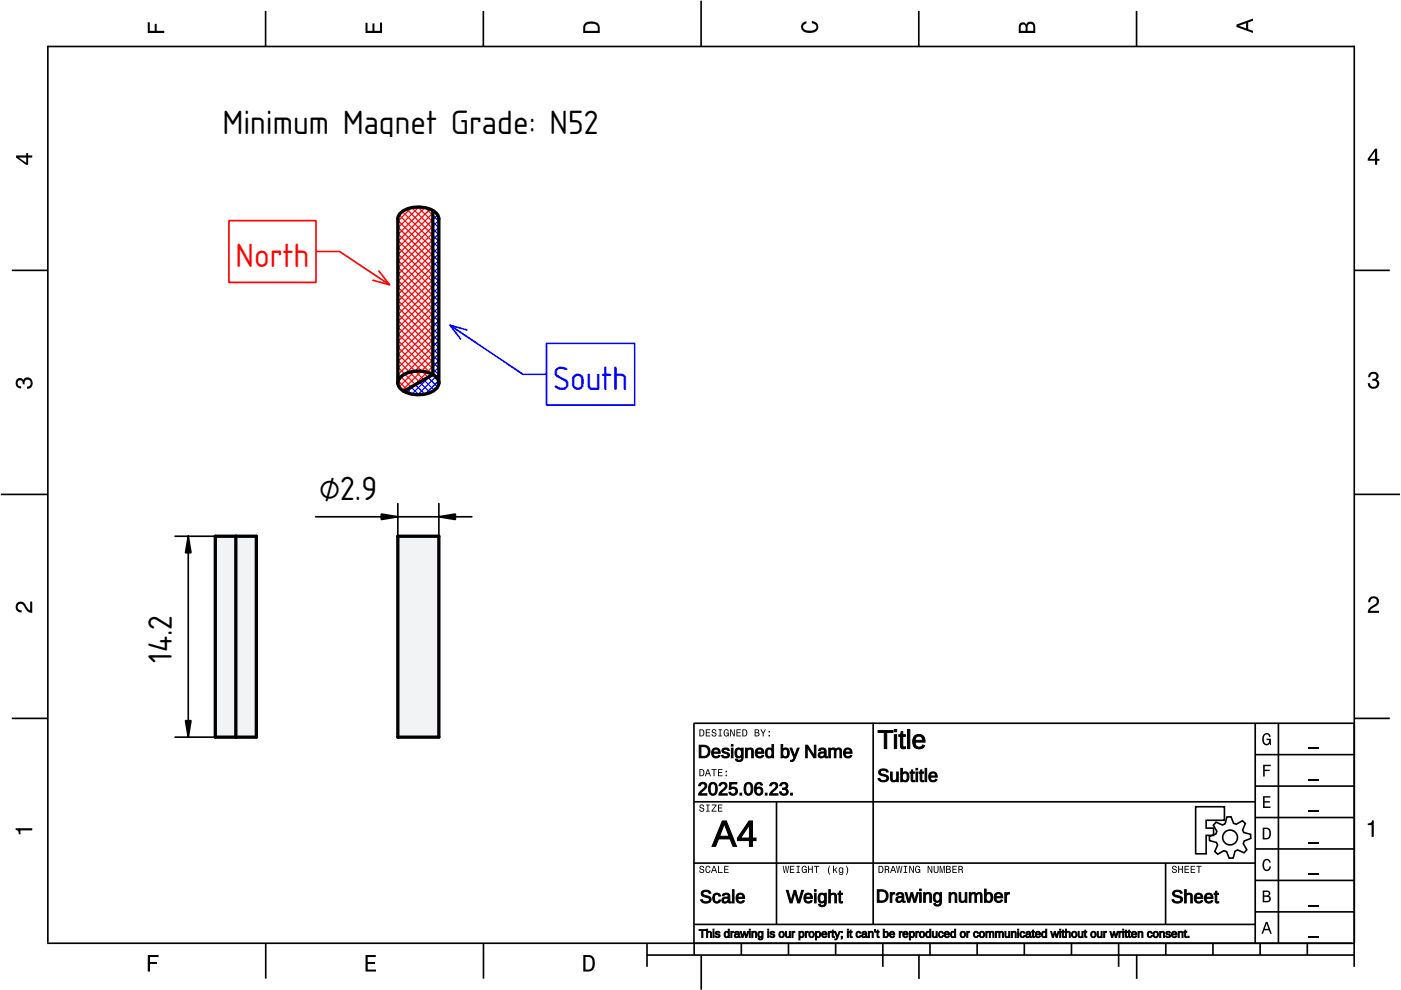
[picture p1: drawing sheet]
<svg xmlns="http://www.w3.org/2000/svg" width="297mm" height="210mm" viewBox="0 0 297 210" stroke-linecap="round" stroke-linejoin="round" font-family="sans-serif">
<defs><g id="words">
<g font-size="6.7">
<text x="47.2" y="28.5">Minimum Magnet Grade: N52</text>
<text x="67.7" y="106.1">⌀2.9</text>
<text x="36.4" y="140.6" transform="rotate(-90 36.4 140.6)">14.2</text>
</g>
<text font-size="6.7" fill="#f00" x="49.9" y="56.6">North</text>
<text font-size="6.7" fill="#00f" x="117.3" y="82.6">South</text>
</g></defs>
<g fill="none" stroke="#000" stroke-width=".35">
<path d="M10.1 9.9h277.1M10.1 9.7v190.1M56.3 2.3v7.6M102.5 2.3v7.6M148.6 .1v9.8M194.8 2.3v7.6M241 2.3v7.6M287.1 9.7v195.3M2.5 57.3h7.5M287.2 57.3h7.5M.2 104.8h10M287.2 104.8h9.6"/>
<path d="M2.5 152.3h7.5M147.1 153.3h140.1M147.1 153.3v46.7M185.1 153.2v42.8M266.1 160h21.1M266.1 153.3v46.7M271.1 153.3v46.7M287.2 152.3h7.5M147.1 170h119.1M164.6 170v26M266.1 180h21.1M266.1 173.3h21.1"/>
<path d="M266.1 166.7h21.1M10 200h277.2M56.3 200v7.5M102.5 200v7.5M137.2 200v5M147.1 196h119.1M147.1 183h119.1M147.2 200v2.5M157.2 200v2.5M167.2 200v2.5M177.2 200v2.5M187.2 200v5"/>
<path d="M197.2 200v2.5M207.2 200v2.5M217.2 200v2.5M227.2 200v2.5M237.2 200v5M247.1 183v13M247.2 200v2.5M257.2 200v2.5M266.1 193.3h21.1M266.1 186.7h21.1M267.2 200v2.5M277.2 200v2.5"/>
<path d="M137.1 202.5h150.1M148.7 202.6v7.2M194.8 202.4v5.1M241 202.4v5.1"/>
</g>
<g fill="#000">
<path d="M31.3 4.7h.5v1.8h1v-1.4h.4v1.4h1.6v.5h-3.5z" fill-rule="evenodd"/>
<path d="M77.5 4.8h.4v1.7h1.1v-1.5h.4v1.5h1.2v-1.7h.4v2.2h-3.5z" fill-rule="evenodd"/>
<path d="M124.1 4.9a2.19 2.19 0 0 0-.4 2.1h3.5v-1.2a1.42 1.42 0 0 0-1.8-1.3zM124.4 5.2a2.14 2.14 0 0 1 2.3 .3v1h-2.6v-1z" fill-rule="evenodd"/>
<path d="M170.1 4.9l.9-.4v.5a.7 .7 0 0 0-.7 .5 .7 .7 0 0 0 .3 .8 1.69 1.69 0 0 0 2.5-.6 .9 .9 0 0 0-1-.8v-.5a1.24 1.24 0 0 1 1.4 1.1 1.24 1.24 0 0 1-1 1.4 2.22 2.22 0 0 1-2.5-.7l-.2-.5z" fill-rule="evenodd"/>
<path d="M216.2 5l-.2 .8v1.2h3.5v-1.3a.98 .98 0 0 0-.7-1.1 .98 .98 0 0 0-1.2 .6 .84 .84 0 0 0-1.4-.2zM216.5 5.3a.54 .54 0 0 1 .7-.1 .54 .54 0 0 1 .2 .6v.7h-1zM218 5.2a.62 .62 0 0 1 .7-.1 .62 .62 0 0 1 .4 .6v.8h-1.2z" fill-rule="evenodd"/>
<path d="M262.2 5.2v.5l3.5 1.3v-.5l-1.1-.3v-1.4l1.1-.4v-.5zM262.7 5.5l1.5-.6v1.1z" fill-rule="evenodd"/>
<path d="M3.4 33v.4l2.1 1.5h.5v-1.5h.8v-.4h-.8v-.5h-.4v.5zM4 33.4h1.6v1.1z" fill-rule="evenodd"/>
<path d="M291.5 31.5l-1.5 2.1v.5h1.5v.8h.5v-.8h.5v-.4h-.5v-2.2zM291.5 32.1v1.6h-1.1z" fill-rule="evenodd"/>
<path d="M3.6 80.4a.86 .86 0 0 1 1.4 .2 1.06 1.06 0 0 1 1.2-.5 1.06 1.06 0 0 1 .7 1.2 1.1 1.1 0 0 1-1.2 1.1v-.4a.71 .71 0 0 0 .8-1 .71 .71 0 0 0-1.3-.1v.6h-.4a.61 .61 0 0 0-.3-.8 .61 .61 0 0 0-.8 .2 .61 .61 0 0 0 .2 .8l.6 .2v.5a1.15 1.15 0 0 1-1.2-.7 1.15 1.15 0 0 1 .3-1.3z" fill-rule="evenodd"/>
<path d="M290.4 79.1a1.08 1.08 0 0 1 1.3-.2 1.08 1.08 0 0 1 .5 1.3l-.3 .3a1.06 1.06 0 0 1 .5 1.3 1.06 1.06 0 0 1-1.2 .6 1.1 1.1 0 0 1-1.2-1.2h.5a.71 .71 0 0 0 .9 .8 .71 .71 0 0 0 .1-1.2l-.5-.1v-.4a.61 .61 0 0 0 .7-.3 .61 .61 0 0 0-.2-.8 .61 .61 0 0 0-.8 .2l-.2 .6h-.4z" fill-rule="evenodd"/>
<path d="M3.6 127.9a1.22 1.22 0 0 1 2 .7l.4 .6 .4 .2v-1.9h.4v2.4a1.8 1.8 0 0 1-1.7-1.4 .71 .71 0 0 0-.9-.5 .71 .71 0 0 0-.5 .9 .71 .71 0 0 0 .9 .5v.5a1.18 1.18 0 0 1-1.2-.7 1.18 1.18 0 0 1 .2-1.3z" fill-rule="evenodd"/>
<path d="M290.4 126.7a1.18 1.18 0 0 1 1.9 .3 1.18 1.18 0 0 1-1 1.7l-.5 .4-.3 .4h1.9v.4h-2.4a1.8 1.8 0 0 1 1.4-1.7 .71 .71 0 0 0 .5-.9 .71 .71 0 0 0-.9-.5 .71 .71 0 0 0-.5 .9h-.4z" fill-rule="evenodd"/>
<path d="M148.3 154.6v1.5h.5a.77 .77 0 0 0 .6-.7 .77 .77 0 0 0-.6-.8zM148.5 154.8a.58 .58 0 0 1 .6 .6 .58 .58 0 0 1-.6 .6zM149.6 154.6v1.5h1v-.1h-.8v-.6h.7v-.1h-.7v-.5h.8v-.2zM151 154.7a.53 .53 0 0 0 0 .6 .53 .53 0 0 0 .6 .2 .32 .32 0 0 1-.2 .5 .32 .32 0 0 1-.4-.4h-.1a.5 .5 0 0 0 .6 .6 .5 .5 0 0 0 .2-.9l-.4-.1a.28 .28 0 0 1-.1-.3 .28 .28 0 0 1 .3-.2 .28 .28 0 0 1 .2 .4h.2a.51 .51 0 0 0-.3-.5 .51 .51 0 0 0-.6 .1zM152.3 154.6v.2h.3v1.2h-.3v.1h.8v-.1h-.3v-1.2h.3v-.2zM153.6 154.8a.81 .81 0 0 0 .5 1.4l.3-.3 .1 .2v-.8h-.5v.2h.3l-.2 .5a.6 .6 0 0 1-.5-.6 .6 .6 0 0 1 .5-.6l.2 .3h.2l-.2-.4a.53 .53 0 0 0-.7 .1zM154.8 154.6v1.5h.2v-1.2l.6 1.2h.2v-1.5h-.2v1.3l-.6-1.3zM156.1 154.6v1.5h1v-.1h-.8v-.6h.7v-.1h-.7v-.5h.8v-.2zM157.4 154.6v1.5h.5a.77 .77 0 0 0 .6-.7 .77 .77 0 0 0-.6-.8zM157.6 154.8a.58 .58 0 0 1 .6 .6 .58 .58 0 0 1-.6 .6zM160 154.6v1.5h.6a.42 .42 0 0 0 .4-.3 .42 .42 0 0 0-.2-.5l.2-.2-.1-.4zM160.2 154.8h.3a.23 .23 0 0 1 .3 .2 .23 .23 0 0 1-.3 .3h-.3zM160.2 155.4h.3a.26 .26 0 0 1 .3 .3 .26 .26 0 0 1-.3 .3h-.3zM161.2 154.6l.5 .9v.6h.2v-.6l.5-.9h-.2l-.4 .7-.4-.7zM162.9 155.8v.3h.3v-.3zM162.9 155v.3h.3v-.3z" fill-rule="evenodd"/>
<path d="M267.9 155.8a.85 .85 0 0 1 .9-.4 .85 .85 0 0 1 .6 .8h-.3l-.1-.2a.49 .49 0 0 0-.4-.3 .49 .49 0 0 0-.5 .3 1.2 1.2 0 0 0 .4 1.7 .66 .66 0 0 0 .6-.8h-.6v-.3h1v1.4h-.2l-.1-.4-.3 .3a.85 .85 0 0 1-1.2-.6v-1.1z" fill-rule="evenodd"/>
<path d="M3.3 175.6h3.5v.5h-2.5v.8h-.3a.77 .77 0 0 0-.7-1z" fill-rule="evenodd"/>
<path d="M148.4 170.7a.53 .53 0 0 0 0 .6 .53 .53 0 0 0 .6 .2 .32 .32 0 0 1-.2 .5 .32 .32 0 0 1-.4-.4h-.2a.5 .5 0 0 0 .7 .5 .5 .5 0 0 0 .2-.8l-.4-.1a.28 .28 0 0 1-.1-.4 .28 .28 0 0 1 .3-.1 .28 .28 0 0 1 .2 .3h.2a.51 .51 0 0 0-.3-.4 .51 .51 0 0 0-.6 .1zM149.7 170.6v.2h.3v1.1h-.3v.2h.8v-.2h-.3v-1.1h.3v-.2zM150.9 170.6v.2h.8l-.9 1.3h1.1v-.2h-.8l.8-1.3zM152.2 170.6v1.5h1v-.2h-.8v-.5h.7v-.2h-.7v-.4h.8v-.2z" fill-rule="evenodd"/>
<path d="M148.3 163.1v1.5h.5a.77 .77 0 0 0 .6-.8 .77 .77 0 0 0-.6-.7zM148.5 163.3a.58 .58 0 0 1 .6 .5 .58 .58 0 0 1-.6 .6zM150 163.1l-.6 1.5h.2l.2-.5h.6l.1 .5h.2l-.5-1.5zM150.1 163.3l.2 .7h-.4zM150.8 163.1v.2h.5v1.3h.2v-1.3h.4v-.2zM152.2 163.1v1.5h1v-.2h-.8v-.5h.7v-.2h-.7v-.4h.8v-.2zM153.8 164.3v.3h.3v-.3zM153.8 163.4v.3h.3v-.3z" fill-rule="evenodd"/>
<path d="M267.8 168.8h1.5v.3h-1.2v.8h1.1v.3h-1.1v.8h1.3v.3h-1.6z" fill-rule="evenodd"/>
<path d="M267.8 162.1h1.6v.3h-1.3v.8h1.1v.3h-1.1v1.1h-.3z" fill-rule="evenodd"/>
<path d="M267.7 175.5v2.5h.8a1.37 1.37 0 0 0 .7-2.2 1.56 1.56 0 0 0-1.5-.3zM268.1 175.8a.98 .98 0 0 1 1.1 .7 .98 .98 0 0 1-.7 1.2h-.4z" fill-rule="evenodd"/>
<path d="M290 174.6a.77 .77 0 0 0 .9-.7h.4v3.5h-.5v-2.5h-.8z" fill-rule="evenodd"/>
<path d="M148.4 183.7a.53 .53 0 0 0 0 .6 .53 .53 0 0 0 .6 .2 .32 .32 0 0 1-.2 .5 .32 .32 0 0 1-.4-.4h-.2a.5 .5 0 0 0 .7 .5 .5 .5 0 0 0 .2-.8l-.4-.1a.28 .28 0 0 1-.1-.4 .28 .28 0 0 1 .3-.1 .28 .28 0 0 1 .2 .3h.2a.51 .51 0 0 0-.3-.4 .51 .51 0 0 0-.6 .1zM149.7 183.8l-.1 .2a.67 .67 0 0 0 0 .8 .67 .67 0 0 0 .9 .2l.1-.5h-.2l-.2 .4a.61 .61 0 0 1-.4-.6 .61 .61 0 0 1 .4-.6l.2 .3h.2l-.2-.3a.5 .5 0 0 0-.7 .1zM151.3 183.6l-.6 1.5h.2l.2-.5h.6l.1 .5h.2l-.5-1.5zM151.4 183.8l.2 .7h-.4zM152.2 183.6v1.5h1v-.2h-.8v-1.3zM153.5 183.6v1.5h1v-.2h-.8v-.5h.7v-.2h-.7v-.4h.8v-.2z" fill-rule="evenodd"/>
<path d="M166 183.6l.2 1.5h.2l.2-1.3 .2 1.3h.2l.3-1.5h-.2l-.2 1.3-.2-1.3h-.2l-.2 1.3-.2-1.3zM167.5 183.6v1.5h.9v-.2h-.7v-.5h.6v-.2h-.6v-.4h.7v-.2zM168.9 183.6v.2h.2v1.1h-.2v.2h.7v-.2h-.3v-1.1h.3v-.2zM170.1 183.8a.82 .82 0 0 0 .5 1.3l.3-.2 .2 .2v-.8h-.6v.2h.4l-.2 .4a.6 .6 0 0 1-.5-.6 .6 .6 0 0 1 .4-.6l.2 .3h.2l-.1-.3a.53 .53 0 0 0-.8 .1zM171.3 183.6v1.5h.2v-.7h.6v.7h.2v-1.5h-.2v.6h-.6v-.6zM172.6 183.6v.2h.4v1.3h.2v-1.3h.5v-.2zM175.9 183.5a1.35 1.35 0 0 0 .1 2 1.84 1.84 0 0 1 0-2zM176.6 183.5v1.6h.2v-.4l.2-.2 .3 .6h.3l-.5-.8 .5-.4h-.3l-.5 .5v-.9zM177.9 184a.59 .59 0 0 0-.1 .8 .59 .59 0 0 0 .7 .3l.1-.2a.31 .31 0 0 1-.1 .4 .31 .31 0 0 1-.5-.1h-.1a.47 .47 0 0 0 .5 .3 .47 .47 0 0 0 .4-.5v-1.1h-.2v.2l-.3-.2zM178.1 184.2l.1-.1a.42 .42 0 0 1 .4 .4 .42 .42 0 0 1-.4 .4l-.2-.2zM179.3 183.5a1.85 1.85 0 0 1 0 2 1.22 1.22 0 0 0 0-2z" fill-rule="evenodd"/>
<path d="M186.3 183.6v1.5h.5a.77 .77 0 0 0 .6-.8 .77 .77 0 0 0-.6-.7zM186.5 183.8a.58 .58 0 0 1 .6 .5 .58 .58 0 0 1-.6 .6zM187.6 183.6v1.5h.2v-.7a.45 .45 0 0 1 .5 .2 .45 .45 0 0 1 .1 .5l.2-.1-.3-.7a.42 .42 0 0 0 .2-.4 .42 .42 0 0 0-.4-.3zM187.8 183.8h.2a.26 .26 0 0 1 .3 .2 .26 .26 0 0 1-.3 .3h-.2zM189.3 183.6l-.6 1.5h.2l.2-.5h.6l.1 .5h.2l-.5-1.5zM189.4 183.8l.2 .7h-.5zM190 183.6l.3 1.5h.1l.3-1.3 .2 1.3h.2l.2-1.5h-.1l-.2 1.3-.2-1.3h-.2l-.2 1.3-.2-1.3zM191.6 183.6v.2h.3v1.1h-.3v.2h.7v-.2h-.2v-1.1h.2v-.2zM192.8 183.6v1.5h.2v-1.2l.5 1.2h.3v-1.5h-.2v1.2l-.6-1.2zM194.2 183.8a.81 .81 0 0 0 .5 1.3l.3-.2 .1 .2v-.8h-.5v.2h.3l-.2 .4a.6 .6 0 0 1-.5-.6 .6 .6 0 0 1 .5-.6l.2 .3h.2l-.2-.3a.53 .53 0 0 0-.7 .1zM196.7 183.6v1.5h.2v-1.2l.5 1.2h.3v-1.5h-.2v1.2l-.6-1.2zM198 183.6v.9a.52 .52 0 0 0 .5 .6 .52 .52 0 0 0 .5-.6v-.9h-.2v.9a.33 .33 0 0 1-.3 .4 .33 .33 0 0 1-.3-.4v-.9zM199.2 183.6v1.5h.2v-1.4l.3 1.4h.2l.2-1.4v1.4h.2v-1.5h-.3l-.2 1.3-.3-1.3zM200.6 183.6v1.5h.5a.42 .42 0 0 0 .5-.3 .42 .42 0 0 0-.3-.5l.2-.2-.1-.4zM200.8 183.8h.3a.23 .23 0 0 1 .2 .2 .23 .23 0 0 1-.2 .2h-.3zM200.8 184.4h.3a.26 .26 0 0 1 .3 .2 .26 .26 0 0 1-.3 .3h-.3zM201.9 183.6v1.5h1v-.2h-.8v-.5h.7v-.2h-.7v-.4h.8v-.2zM203.2 183.6v1.5h.2v-.7a.45 .45 0 0 1 .5 .2 .45 .45 0 0 1 .1 .5l.2-.1-.3-.7a.42 .42 0 0 0 .2-.4 .42 .42 0 0 0-.4-.3zM203.4 183.8h.2a.26 .26 0 0 1 .3 .2 .26 .26 0 0 1-.3 .3h-.2z" fill-rule="evenodd"/>
<path d="M248.6 183.7a.53 .53 0 0 0 0 .6 .53 .53 0 0 0 .6 .2 .32 .32 0 0 1-.2 .5 .32 .32 0 0 1-.3-.4h-.2a.5 .5 0 0 0 .6 .5 .5 .5 0 0 0 .2-.8l-.4-.1a.28 .28 0 0 1-.1-.4 .28 .28 0 0 1 .3-.1 .28 .28 0 0 1 .2 .3h.2a.51 .51 0 0 0-.3-.4 .51 .51 0 0 0-.6 .1zM249.8 183.6v1.5h.2v-.7h.6v.7h.2v-1.5h-.2v.6h-.6v-.6zM251.1 183.6v1.5h1v-.2h-.8v-.5h.7v-.2h-.7v-.4h.8v-.2zM252.4 183.6v1.5h1v-.2h-.8v-.5h.7v-.2h-.7v-.4h.8v-.2zM253.6 183.6v.2h.5v1.3h.2v-1.3h.5v-.2z" fill-rule="evenodd"/>
<path d="M268.4 195.5l-1 2.5h.4l.2-.8h1l.3 .8h.3l-.9-2.5zM268.5 195.8l.4 1.1h-.7z" fill-rule="evenodd"/>
<path d="M267.7 188.8v2.5h1a.7 .7 0 0 0 .7-.5 .7 .7 0 0 0-.4-.8 .61 .61 0 0 0 .3-.8 .61 .61 0 0 0-.7-.4zM268 189.1h.6a.38 .38 0 0 1 .4 .4 .38 .38 0 0 1-.5 .3h-.5zM268 190.2h.6a.44 .44 0 0 1 .5 .4 .44 .44 0 0 1-.5 .4h-.6z" fill-rule="evenodd"/>
<path d="M267.9 182.4a.85 .85 0 0 1 .9-.3 .85 .85 0 0 1 .6 .8h-.3l-.1-.2a.47 .47 0 0 0-.4-.3 .47 .47 0 0 0-.4 .2 1.21 1.21 0 0 0 .4 1.8 .64 .64 0 0 0 .5-.7h.4a.89 .89 0 0 1-.8 1 .89 .89 0 0 1-1-.7v-1.2z" fill-rule="evenodd"/>
<path d="M31.3 202.5h2.3v.4h-1.8v1.1h1.5v.4h-1.5v1.6h-.5z" fill-rule="evenodd"/>
<path d="M77.5 202.5h2.2v.4h-1.7v1.1h1.5v.4h-1.5v1.2h1.7v.4h-2.2z" fill-rule="evenodd"/>
<path d="M123.7 202.5v3.5h1.1a1.42 1.42 0 0 0 1.3-1.8 1.38 1.38 0 0 0-1.3-1.7zM124.1 202.9l1.1 .1a1.89 1.89 0 0 1 0 2.5l-1.1 .1z" fill-rule="evenodd"/>
</g>
<path d="M277.5 158.7h2.1M277.5 178.7h2.1M277.5 172h2.1M277.5 165.4h2.1M277.5 198.7h2.1M277.5 192h2.1M277.5 185.4h2.1" fill="none" stroke="#000" stroke-width=".25"/>
<g fill="#000" stroke="#000" stroke-width=".21">
<path d="M148.2 158h.9a1.33 1.33 0 0 1 1.4 1.3 1.33 1.33 0 0 1-1.3 1.4h-1zM148.6 158.3v2.1h.6a1.04 1.04 0 0 0 1-1.1 1.04 1.04 0 0 0-1.1-1zM151.1 158.9a.93 .93 0 0 1 1.1-.2 .93 .93 0 0 1 .5 1h-1.5a.6 .6 0 0 0 .4 .7 .6 .6 0 0 0 .7-.3l.3 .1a.98 .98 0 0 1-1.3 .4 .98 .98 0 0 1-.4-1.3zM151.4 159l-.2 .5h1.1a.55 .55 0 0 0-.3-.6 .55 .55 0 0 0-.6 .1zM153.3 158.7a.93 .93 0 0 1 1.3 .4h-.3a.43 .43 0 0 0-.5-.3 .43 .43 0 0 0-.3 .5l.2 .1a.73 .73 0 0 1 .8 .2 .73 .73 0 0 1 .1 .8 .99 .99 0 0 1-1.6-.2l.3-.1a.5 .5 0 0 0 .6 .4 .5 .5 0 0 0 .4-.6h-.2a.9 .9 0 0 1-1-.9zM155.1 157.9h.3v.3h-.3zM155.1 158.6h.3v2.1h-.3zM156 158.8a.72 .72 0 0 1 1.2 .2v-.4h.4v2a.86 .86 0 0 1-.7 .9 .86 .86 0 0 1-1-.5l.4-.1 .1 .2a.56 .56 0 0 0 .8-.2v-.6a.77 .77 0 0 1-1 .3 .77 .77 0 0 1-.4-1zM156.4 158.9a.95 .95 0 0 0 .3 1.5 .81 .81 0 0 0 .5-.8 .81 .81 0 0 0-.7-.7zM158.1 158.6h.3v.4a.69 .69 0 0 1 .8-.4 .69 .69 0 0 1 .5 .7v1.4h-.3v-1.3a.49 .49 0 0 0-.6-.6 .49 .49 0 0 0-.4 .7v1.2h-.3zM160.4 158.9a.93 .93 0 0 1 1.1-.2 .93 .93 0 0 1 .4 1h-1.4a.6 .6 0 0 0 .4 .7 .6 .6 0 0 0 .7-.3l.3 .1a.98 .98 0 0 1-1.3 .4 .98 .98 0 0 1-.4-1.3zM160.6 159l-.1 .5h1.1a.55 .55 0 0 0-.3-.6 .55 .55 0 0 0-.7 .1zM162.5 158.9a.73 .73 0 0 1 1.2 0v-1h.3v2.8h-.3v-.4a.78 .78 0 0 1-1 .3 .78 .78 0 0 1-.4-.9zM162.8 158.9a.98 .98 0 0 0 .3 1.5 .86 .86 0 0 0 .6-.8 .86 .86 0 0 0-.6-.8zM165.6 157.9h.3v1a.78 .78 0 0 1 1-.2 .78 .78 0 0 1 .4 .9 .83 .83 0 0 1-.9 1.1l-.5-.4v.4h-.3zM166.2 158.9a.92 .92 0 0 0 .3 1.6 .91 .91 0 0 0 0-1.7zM167.5 158.6h.4l.6 1.7 .6-1.7h.3l-.8 2.1a.87 .87 0 0 1-1 .7v-.2h.4l.3-.5zM170.8 158h.4l1.5 2.3v-2.3h.3v2.7h-.4l-1.5-2.3v2.3h-.3zM173.8 158.7a.81 .81 0 0 1 .8-.1 .81 .81 0 0 1 .6 .7v1l.3 .1v.3h-.5l-.2-.4a.69 .69 0 0 1-.8 .5 .69 .69 0 0 1-.5-.9 .69 .69 0 0 1 .8-.5h.5a.47 .47 0 0 0-.3-.6 .47 .47 0 0 0-.6 .4l-.3-.1zM174 159.8a.42 .42 0 0 0 0 .6 .42 .42 0 0 0 .6-.1l.2-.6zM175.7 158.6h.3v.4a.63 .63 0 0 1 .6-.4 .63 .63 0 0 1 .6 .4 .63 .63 0 0 1 .8-.4 .63 .63 0 0 1 .4 .7v1.4h-.3v-1.6a.45 .45 0 0 0-.6-.2 .45 .45 0 0 0-.3 .6v1.2h-.3v-1.6a.45 .45 0 0 0-.6-.2 .45 .45 0 0 0-.2 .6v1.2h-.4zM179.1 158.9a.93 .93 0 0 1 1.1-.2 .93 .93 0 0 1 .5 1h-1.5a.6 .6 0 0 0 .4 .7 .6 .6 0 0 0 .7-.3l.3 .1a.98 .98 0 0 1-1.3 .4 .98 .98 0 0 1-.4-1.3zM179.4 159l-.2 .5h1.1a.55 .55 0 0 0-.3-.6 .55 .55 0 0 0-.6 .1z"/>
<path d="M186.2 154.9h3.1v.4h-1.3v3.4h-.5v-3.4h-1.3zM189.6 154.7h.5v.4h-.5zM189.6 155.8h.5v2.9h-.5zM191.1 155.1h.3v.7h.5v.3h-.5v2.1l.2 .2 .4-.1v.4l-.3 .1a.6 .6 0 0 1-.8-.7v-2h-.3v-.3h.3zM192.4 154.7h.5v4h-.5zM193.9 156.1a1.34 1.34 0 0 1 1.6-.2 1.34 1.34 0 0 1 .6 1.4h-2.1a.86 .86 0 0 0 .6 1.1 .86 .86 0 0 0 1-.4l.4 .1a1.4 1.4 0 0 1-1.8 .6 1.4 1.4 0 0 1-.7-1.8zM194.3 156.3l-.3 .7h1.6a.79 .79 0 0 0-.4-.9 .79 .79 0 0 0-.9 .2z"/>
<path d="M148.4 166.1a.86 .86 0 0 1 1.4 .1 .86 .86 0 0 1-.5 1.3l-.8 .8h1.4v.3h-1.8a2.58 2.58 0 0 1 1.2-1.6 .52 .52 0 0 0-.1-.8 .52 .52 0 0 0-.7 .4h-.4zM150.6 166a1 1 0 0 1 1.2 .1 1 1 0 0 1 .3 1.2 .97 .97 0 0 1-.4 1.1 .97 .97 0 0 1-1.2-.1 2.18 2.18 0 0 1 .1-2.3zM150.8 166.3a1.8 1.8 0 0 0 .2 2h.3a1.64 1.64 0 0 0 0-2.1zM152.7 166.1a.86 .86 0 0 1 1.4 .1 .86 .86 0 0 1-.5 1.3l-.8 .8h1.4v.3h-1.8a2.58 2.58 0 0 1 1.2-1.6 .52 .52 0 0 0-.1-.8 .52 .52 0 0 0-.7 .4h-.4zM154.7 165.9h1.5v.3h-1.2v.9a.91 .91 0 0 1 1.2 .2 .91 .91 0 0 1-.1 1.2 .91 .91 0 0 1-1.3 0l-.3-.5 .4-.1a.59 .59 0 0 0 .9 .3 .59 .59 0 0 0 .1-.9 .59 .59 0 0 0-1 .1h-.3zM156.9 168.2h.4v.4h-.4zM158.2 166a1 1 0 0 1 1.1 .1 1 1 0 0 1 .3 1.2 .97 .97 0 0 1-.4 1.1 .97 .97 0 0 1-1.2-.1 2.18 2.18 0 0 1 .2-2.3zM158.3 166.3a1.8 1.8 0 0 0 .2 2h.4a1.64 1.64 0 0 0 0-2.1zM160.4 166l.2-.1a.79 .79 0 0 1 1.1 .5l-.4 .1a.56 .56 0 0 0-.7-.3 .56 .56 0 0 0-.3 .7v.3a.87 .87 0 0 1 1.3 0 .87 .87 0 0 1-.2 1.3 .87 .87 0 0 1-1.2-.2 2.08 2.08 0 0 1 .2-2.3zM160.2 167.7a.6 .6 0 0 0 1.2 0 .6 .6 0 0 0-1.2 0zM162.3 168.2h.3v.4h-.3zM163.5 166.1a.86 .86 0 0 1 1.3 .1 .86 .86 0 0 1-.5 1.3l-.7 .8h1.3v.3h-1.7a2.58 2.58 0 0 1 1.2-1.6 .52 .52 0 0 0-.1-.8 .52 .52 0 0 0-.8 .4h-.3zM165.6 166.1a.79 .79 0 0 1 1.1-.1 .79 .79 0 0 1 .1 1.1l-.3 .1a.72 .72 0 0 1 .6 .9 .72 .72 0 0 1-.9 .5l-.8-.3-.1-.4h.3a.54 .54 0 0 0 .8 .4 .54 .54 0 0 0 .2-.8l-.7-.1v-.3a.52 .52 0 0 0 .8-.3 .52 .52 0 0 0-.4-.7 .52 .52 0 0 0-.6 .5h-.4zM167.6 168.2h.4v.4h-.4z"/>
<path d="M153.2 174.1h.8l2.2 5.3h-.8l-.6-1.5h-2.5l-.6 1.5h-.7zM153.6 174.6l-1 2.7h2zM158.8 174.1h.7v3.6h.8v.5h-.8v1.2h-.6v-1.2h-2.6v-.5zM158.9 174.8l-1.9 2.9h1.9z"/>
<path d="M186.4 163.4a1.21 1.21 0 0 1 1.9 .2l-.3 .1a.7 .7 0 0 0-.7-.4 .7 .7 0 0 0-.6 .5l.7 .4a.82 .82 0 0 1 1 .8 .82 .82 0 0 1-1.1 .8 .98 .98 0 0 1-1.1-.7l.3-.1a.85 .85 0 0 0 .8 .5 .85 .85 0 0 0 .7-.5 1.91 1.91 0 0 0-1.4-.7l-.3-.4zM188.8 163.7h.4v1.3a.49 .49 0 0 0 .5 .5 .49 .49 0 0 0 .4-.6v-1.2h.4v2h-.4v-.3a.69 .69 0 0 1-.8 .3 .69 .69 0 0 1-.5-.7zM191 162.9h.3v1.1a.78 .78 0 0 1 1-.3 .78 .78 0 0 1 .4 1 .83 .83 0 0 1-1 1l-.4-.3v.3h-.3zM191.6 164a.92 .92 0 0 0 .3 1.5 .91 .91 0 0 0 0-1.6zM193.3 163.2h.2v.5h.4v.2h-.4v1.3l.1 .3h.3v.2l-.3 .1-.4-.2v-1.7h-.3v-.2h.3zM194.2 162.9h.3v.3h-.3zM194.2 163.7h.3v2h-.3zM195.2 163.2h.2v.5h.4v.2h-.4v1.3l.2 .3h.2v.2l-.3 .1-.4-.2v-1.7h-.2v-.2h.2zM196.1 162.9h.4v2.8h-.4zM197.1 163.9a.93 .93 0 0 1 1.2-.2 .93 .93 0 0 1 .4 1.1h-1.4a.6 .6 0 0 0 .3 .7 .6 .6 0 0 0 .8-.3l.3 .1a.98 .98 0 0 1-1.3 .4 .98 .98 0 0 1-.5-1.3zM197.4 164.1l-.1 .4h1.1a.55 .55 0 0 0-.3-.6 .55 .55 0 0 0-.7 .2z"/>
<path d="M148.2 197.1h1.4v.2h-.6v1.5h-.2v-1.5h-.6zM149.8 197h.2v.7a.43 .43 0 0 1 .5-.2 .43 .43 0 0 1 .3 .4v.9h-.2v-.8a.31 .31 0 0 0-.3-.4 .31 .31 0 0 0-.3 .4v.8h-.2zM151.2 197h.2v.2h-.2zM151.2 197.5h.2v1.3h-.2zM151.8 197.6l.5-.1 .3 .3h-.1a.27 .27 0 0 0-.4-.2 .27 .27 0 0 0-.2 .3l.6 .2a.35 .35 0 0 1 .2 .4 .35 .35 0 0 1-.3 .3l-.6-.1-.2-.2 .2-.1a.31 .31 0 0 0 .4 .3 .31 .31 0 0 0 .2-.4l-.2-.1a.43 .43 0 0 1-.4-.1 .43 .43 0 0 1 0-.5zM153.7 197.6l.3-.1 .4 .2v-.7h.2v1.8h-.2v-.2a.49 .49 0 0 1-.6 .1 .49 .49 0 0 1-.3-.6zM153.8 197.7v.7l.1 .2a.48 .48 0 0 0 .5-.5 .48 .48 0 0 0-.5-.4zM154.9 197.5h.2l.1 .3 .1-.3h.3v.2h-.3l-.1 .2v.9h-.2zM155.8 197.6l.5-.1a.41 .41 0 0 1 .5 .4v.6l.1 .3h-.2l-.2-.3a.44 .44 0 0 1-.5 .3 .44 .44 0 0 1-.3-.5 .44 .44 0 0 1 .5-.3h.3a.29 .29 0 0 0-.2-.4 .29 .29 0 0 0-.3 .2h-.2zM155.9 198.4a.35 .35 0 0 0 .7 0 .35 .35 0 0 0-.7 0zM156.9 197.5h.3l.2 1.1 .3-1.1h.2l.3 1.1 .3-1.1h.2l-.4 1.3h-.2l-.3-1.1-.3 1.1h-.2zM158.9 197h.2v.2h-.2zM158.9 197.5h.2v1.3h-.2zM159.4 197.5h.2v.2a.43 .43 0 0 1 .5-.2 .43 .43 0 0 1 .3 .4v.9h-.2v-.8a.31 .31 0 0 0-.3-.4 .31 .31 0 0 0-.3 .4v.8h-.2zM160.8 197.6l.4-.1 .4 .2v-.2l.2 .1a1.86 1.86 0 0 1-.3 1.6l-.5 .1-.3-.3 .5 .1a.4 .4 0 0 0 .4-.6 .53 .53 0 0 1-.8 .2 .53 .53 0 0 1-.1-.8zM161 197.7l-.1 .7a.37 .37 0 0 0 .6 .1 .37 .37 0 0 0 .1-.5l-.3-.4zM162.8 197h.2v.2h-.2zM162.8 197.5h.2v1.3h-.2zM163.4 197.6l.6-.1 .3 .3h-.2a.27 .27 0 0 0-.4-.2 .27 .27 0 0 0-.2 .3l.6 .2a.35 .35 0 0 1 .2 .4 .35 .35 0 0 1-.3 .3l-.6-.1-.2-.2 .2-.1a.31 .31 0 0 0 .4 .3 .31 .31 0 0 0 .2-.4l-.1-.1a.43 .43 0 0 1-.5-.1 .43 .43 0 0 1 0-.5zM165.3 197.6a.62 .62 0 0 1 .9 .1 .62 .62 0 0 1-.1 .9 .62 .62 0 0 1-.9-.1zM165.5 197.7l-.1 .7 .2 .2a.48 .48 0 0 0 .5-.5 .48 .48 0 0 0-.5-.4zM166.6 197.5h.2v.8a.31 .31 0 0 0 .3 .4 .31 .31 0 0 0 .3-.5v-.7h.2v1.3h-.2v-.2a.43 .43 0 0 1-.5 .2 .43 .43 0 0 1-.3-.5zM167.9 197.5h.2v.3l.1-.3h.3v.2h-.2l-.2 .2v.9h-.2zM169.4 197.5h.2v.2a.49 .49 0 0 1 .6-.2 .49 .49 0 0 1 .3 .6 .52 .52 0 0 1-.7 .7l-.2-.2v.7h-.2zM169.8 197.7a.47 .47 0 0 0-.2 .6 .47 .47 0 0 0 .6 .2v-.8zM170.7 197.5h.2l.1 .3 .1-.3h.2v.2h-.2l-.1 .2v.9h-.3zM171.6 197.6a.62 .62 0 0 1 .9 .1 .62 .62 0 0 1-.1 .9 .62 .62 0 0 1-.8-.1zM171.8 197.7l-.1 .7 .2 .2a.48 .48 0 0 0 .5-.5 .48 .48 0 0 0-.5-.4zM172.9 197.5h.2v.2a.49 .49 0 0 1 .6-.2 .49 .49 0 0 1 .3 .6 .52 .52 0 0 1-.7 .7l-.2-.2v.7h-.2zM173.3 197.7a.47 .47 0 0 0-.2 .6 .47 .47 0 0 0 .6 .2v-.8zM174.3 197.6a.58 .58 0 0 1 .7-.1 .58 .58 0 0 1 .3 .7h-.9a.37 .37 0 0 0 .2 .4 .37 .37 0 0 0 .5-.2l.2 .1a.65 .65 0 0 1-1 .1 .65 .65 0 0 1 0-1zM174.5 197.7l-.1 .3h.7l-.2-.4zM175.6 197.5h.2v.3l.1-.3h.3v.2h-.2l-.2 .2v.9h-.2zM176.5 197.2h.2v.3h.2v.1h-.2v.9l.2 .3-.4-.1-.1-1.1h-.1v-.1h.1zM176.9 197.5h.3l.3 1 .4-1h.2l-.5 1.3a.52 .52 0 0 1-.6 .5l.4-.5zM178.4 198.5h.2l-.1 .6h-.1l.1-.3zM178.4 197.5h.2v.2h-.2zM179.7 197h.2v.2h-.2zM179.7 197.5h.2v1.3h-.2zM180.3 197.2h.1v.3h.3v.1h-.3v.9l.3 .3-.5-.1v-1.1h-.1v-.1h.1zM181.6 197.6l.6-.1 .3 .3-.2 .1-.2-.3a.44 .44 0 0 0-.5 .6 .44 .44 0 0 0 .7 .3l.2-.1a.59 .59 0 0 1-.8 .3 .59 .59 0 0 1-.2-.9zM182.8 197.6l.5-.1a.41 .41 0 0 1 .5 .4v.6l.1 .3h-.2l-.2-.3a.44 .44 0 0 1-.5 .3 .44 .44 0 0 1-.3-.5 .44 .44 0 0 1 .6-.3h.2a.29 .29 0 0 0-.2-.4 .29 .29 0 0 0-.3 .2h-.2zM182.9 198.4a.35 .35 0 0 0 .7 0 .35 .35 0 0 0-.7 0zM184.1 197.5h.2v.2a.43 .43 0 0 1 .5-.2 .43 .43 0 0 1 .3 .4v.9h-.2v-.8a.31 .31 0 0 0-.3-.4 .31 .31 0 0 0-.3 .4v.8h-.2zM185.4 197.1h.2v.5h-.2zM186 197.2h.2v.3h.2v.1h-.2v.9l.2 .3-.4-.1-.1-1.1h-.1v-.1h.2zM187.3 197h.2v.7a.49 .49 0 0 1 .6-.2 .49 .49 0 0 1 .3 .6 .52 .52 0 0 1-.6 .7l-.3-.2v.2h-.2zM187.6 197.8l-.1 .6 .2 .2a.47 .47 0 0 0 .4-.5 .47 .47 0 0 0-.4-.4zM188.7 197.6a.58 .58 0 0 1 .7-.1 .58 .58 0 0 1 .3 .7h-.9a.37 .37 0 0 0 .2 .4 .37 .37 0 0 0 .5-.2l.2 .1a.65 .65 0 0 1-1 .1 .65 .65 0 0 1 0-1zM188.9 197.7l-.1 .3h.7l-.2-.4zM190.6 197.5h.2l.1 .3 .1-.3h.3v.2h-.3l-.1 .2v.9h-.2zM191.5 197.6a.58 .58 0 0 1 .8-.1 .58 .58 0 0 1 .2 .7h-.9a.37 .37 0 0 0 .3 .4 .37 .37 0 0 0 .4-.2l.2 .1a.65 .65 0 0 1-1 .1 .65 .65 0 0 1 0-1zM191.7 197.7l-.1 .3h.7l-.2-.4zM192.8 197.5h.2v.2a.49 .49 0 0 1 .7-.2 .49 .49 0 0 1 .2 .6 .52 .52 0 0 1-.7 .7l-.2-.2v.7h-.2zM193.2 197.7a.47 .47 0 0 0-.2 .6 .47 .47 0 0 0 .6 .2v-.8zM194.2 197.5h.2v.3l.1-.3h.3v.2h-.3l-.1 .2v.9h-.2zM195.1 197.6a.62 .62 0 0 1 .8 .1 .62 .62 0 0 1 0 .9 .62 .62 0 0 1-.9-.1zM195.2 197.7v.7l.1 .2a.48 .48 0 0 0 .5-.5 .48 .48 0 0 0-.5-.4zM196.4 197.6l.3-.1 .4 .2v-.7h.2l.1 1.8h-.3v-.2a.49 .49 0 0 1-.6 .1 .49 .49 0 0 1-.2-.6zM196.6 197.7l-.1 .7 .1 .2a.48 .48 0 0 0 .5-.5 .48 .48 0 0 0-.4-.4zM197.7 197.5h.2v.8a.31 .31 0 0 0 .3 .4 .31 .31 0 0 0 .3-.5v-.7h.2v1.3h-.2v-.2a.43 .43 0 0 1-.5 .2 .43 .43 0 0 1-.3-.5zM199.1 197.6l.6-.1 .3 .3-.2 .1-.2-.3a.44 .44 0 0 0-.5 .6 .44 .44 0 0 0 .7 .3l.2-.1a.59 .59 0 0 1-.9 .3 .59 .59 0 0 1-.1-.9zM200.3 197.6a.58 .58 0 0 1 .7-.1 .58 .58 0 0 1 .3 .7h-.9a.37 .37 0 0 0 .2 .4 .37 .37 0 0 0 .5-.2l.2 .1a.65 .65 0 0 1-1 .1 .65 .65 0 0 1 0-1zM200.5 197.7l-.1 .3h.7l-.2-.4zM201.6 197.6l.4-.1 .4 .2v-.7h.2v1.8h-.2v-.2a.49 .49 0 0 1-.6 .1 .49 .49 0 0 1-.3-.6zM201.8 197.7v.7l.1 .2a.48 .48 0 0 0 .5-.5 .48 .48 0 0 0-.5-.4zM203.7 197.6a.62 .62 0 0 1 .9 .1 .62 .62 0 0 1-.1 .9 .62 .62 0 0 1-.9-.1zM203.9 197.7l-.1 .7 .2 .2a.48 .48 0 0 0 .5-.5 .48 .48 0 0 0-.5-.4zM205 197.5h.2v.3l.1-.3h.3v.2h-.3l-.1 .2v.9h-.2zM206.5 197.6l.6-.1 .3 .3-.2 .1-.2-.3a.44 .44 0 0 0-.4 .6 .44 .44 0 0 0 .6 .3l.2-.1a.59 .59 0 0 1-.8 .3 .59 .59 0 0 1-.1-.9zM207.8 197.6a.62 .62 0 0 1 .8 .1 .62 .62 0 0 1 0 .9 .62 .62 0 0 1-.9-.1zM207.9 197.7v.7l.1 .2a.48 .48 0 0 0 .5-.5 .48 .48 0 0 0-.5-.4zM209 197.5h.2v.2a.4 .4 0 0 1 .4-.2 .4 .4 0 0 1 .4 .2 .4 .4 0 0 1 .4-.2 .4 .4 0 0 1 .3 .4v.9h-.2v-1l-.2-.2-.3 .3v.9h-.2v-1l-.4-.1-.1 .2-.1 .9h-.2zM211 197.5h.2l.1 .2a.4 .4 0 0 1 .3-.2 .4 .4 0 0 1 .4 .2 .4 .4 0 0 1 .5-.2 .4 .4 0 0 1 .2 .4v.9h-.2v-1l-.2-.2-.3 .3v.9h-.2v-1l-.4-.1-.1 .2v.9h-.3zM213.1 197.5h.2v.8a.31 .31 0 0 0 .3 .4 .31 .31 0 0 0 .3-.5v-.7h.2v1.3h-.2v-.2a.43 .43 0 0 1-.5 .2 .43 .43 0 0 1-.3-.5zM214.4 197.5h.2v.2a.43 .43 0 0 1 .5-.2 .43 .43 0 0 1 .3 .4v.9h-.2v-.8a.31 .31 0 0 0-.3-.4 .31 .31 0 0 0-.3 .4v.8h-.2zM215.8 197h.2v.2h-.2zM215.8 197.5h.2v1.3h-.2zM216.4 197.6l.6-.1 .3 .3-.2 .1-.2-.3a.44 .44 0 0 0-.5 .6 .44 .44 0 0 0 .6 .3l.3-.1a.59 .59 0 0 1-.9 .3 .59 .59 0 0 1-.1-.9zM217.6 197.6l.4-.1a.41 .41 0 0 1 .5 .4v.6l.2 .3h-.3l-.1-.3a.44 .44 0 0 1-.5 .3 .44 .44 0 0 1-.3-.5 .44 .44 0 0 1 .5-.3h.3a.29 .29 0 0 0-.2-.4 .29 .29 0 0 0-.4 .2h-.2zM217.7 198.4a.31 .31 0 0 0 .6 0 .31 .31 0 0 0-.6 0zM219 197.2h.1v.3h.2v.1h-.2v.9l.3 .3-.5-.1v-1.1h-.2v-.1h.2zM219.6 197.6a.58 .58 0 0 1 .7-.1 .58 .58 0 0 1 .3 .7h-.9a.37 .37 0 0 0 .2 .4 .37 .37 0 0 0 .5-.2l.2 .1a.65 .65 0 0 1-1 .1 .65 .65 0 0 1 0-1zM219.8 197.7l-.1 .3h.7l-.2-.4zM221 197.6l.3-.1 .4 .2v-.7h.2v1.8h-.2v-.2a.49 .49 0 0 1-.6 .1 .49 .49 0 0 1-.3-.6zM221.1 197.7v.7l.1 .2a.48 .48 0 0 0 .5-.5 .48 .48 0 0 0-.5-.4zM222.8 197.5h.2l.2 1.1 .3-1.1h.3l.2 1.1 .3-1.1h.2l-.3 1.3h-.3l-.3-1.1-.2 1.1h-.3zM224.7 197h.2v.2h-.2zM224.7 197.5h.2v1.3h-.2zM225.3 197.2h.2v.3h.2v.1h-.2v.9l.2 .3-.4-.1-.1-1.1h-.1v-.1h.1zM225.9 197h.2v.7a.43 .43 0 0 1 .5-.2 .43 .43 0 0 1 .3 .4v.9h-.2v-.8a.31 .31 0 0 0-.3-.4 .31 .31 0 0 0-.3 .4v.8h-.2zM227.3 197.6a.62 .62 0 0 1 .9 .1 .62 .62 0 0 1-.1 .9 .62 .62 0 0 1-.9-.1zM227.5 197.7l-.1 .7 .2 .2a.48 .48 0 0 0 .5-.5 .48 .48 0 0 0-.5-.4zM228.6 197.5h.2v.8a.31 .31 0 0 0 .3 .4 .31 .31 0 0 0 .3-.5v-.7h.2v1.3h-.2v-.2a.43 .43 0 0 1-.5 .2 .43 .43 0 0 1-.3-.5zM230 197.2h.2v.3h.2v.1h-.2v.9l.2 .3-.4-.1v-1.1h-.2v-.1h.2zM231.4 197.6a.62 .62 0 0 1 .9 .1 .62 .62 0 0 1-.1 .9 .62 .62 0 0 1-.9-.1zM231.5 197.7v.7l.1 .2a.48 .48 0 0 0 .6-.5 .48 .48 0 0 0-.5-.4zM232.6 197.5h.3v.8a.31 .31 0 0 0 .3 .4 .31 .31 0 0 0 .3-.5v-.7h.2v1.3h-.2v-.2a.43 .43 0 0 1-.5 .2 .43 .43 0 0 1-.4-.5zM234 197.5h.2v.3l.1-.3h.3v.2h-.2l-.2 .2v.9h-.2zM235.3 197.5h.2l.3 1.1 .3-1.1h.2l.3 1.1 .3-1.1h.2l-.4 1.3h-.2l-.3-1.1-.3 1.1h-.2zM237.2 197.5h.2l.1 .3 .1-.3h.2v.2h-.2l-.1 .2v.9h-.3zM238 197h.3v.2h-.3zM238 197.5h.3v1.3h-.3zM238.7 197.2h.1v.3h.3v.1h-.3v.9l.3 .3-.5-.1v-1.1h-.1v-.1h.1zM239.4 197.2h.1v.3h.2v.1h-.2v.9l.3 .3-.5-.1v-1.1h-.2v-.1h.2zM240 197.6a.58 .58 0 0 1 .7-.1 .58 .58 0 0 1 .3 .7h-.9a.37 .37 0 0 0 .2 .4 .37 .37 0 0 0 .5-.2l.2 .1a.65 .65 0 0 1-1 .1 .65 .65 0 0 1 0-1zM240.2 197.7l-.1 .3h.7l-.2-.4zM241.3 197.5h.2v.2a.43 .43 0 0 1 .5-.2 .43 .43 0 0 1 .3 .4v.9h-.2v-.8a.31 .31 0 0 0-.3-.4 .31 .31 0 0 0-.3 .4v.8h-.2zM243.4 197.6l.6-.1 .3 .3-.2 .1-.2-.3a.44 .44 0 0 0-.5 .6 .44 .44 0 0 0 .7 .3l.2-.1a.59 .59 0 0 1-.9 .3 .59 .59 0 0 1-.1-.9zM244.6 197.6a.62 .62 0 0 1 .9 .1 .62 .62 0 0 1-.1 .9 .62 .62 0 0 1-.9-.1zM244.8 197.7l-.1 .7 .2 .2a.48 .48 0 0 0 .5-.5 .48 .48 0 0 0-.5-.4zM245.9 197.5h.2v.2a.43 .43 0 0 1 .5-.2 .43 .43 0 0 1 .3 .4v.9h-.2v-.8a.31 .31 0 0 0-.4-.4 .31 .31 0 0 0-.2 .4v.8h-.2zM247.3 197.6l.6-.1 .3 .3h-.2a.27 .27 0 0 0-.3-.2 .27 .27 0 0 0-.2 .3l.5 .2a.35 .35 0 0 1 .2 .4 .35 .35 0 0 1-.3 .3l-.6-.1-.2-.2 .2-.1a.31 .31 0 0 0 .4 .3 .31 .31 0 0 0 .2-.4l-.1-.1a.43 .43 0 0 1-.5-.1 .43 .43 0 0 1 0-.5zM248.5 197.6a.58 .58 0 0 1 .7-.1 .58 .58 0 0 1 .3 .7h-.9a.37 .37 0 0 0 .2 .4 .37 .37 0 0 0 .5-.2l.2 .1a.65 .65 0 0 1-1 .1 .65 .65 0 0 1 0-1zM248.7 197.7l-.1 .3h.7l-.2-.4zM249.8 197.5h.2v.2a.43 .43 0 0 1 .5-.2 .43 .43 0 0 1 .3 .4v.9h-.2v-.8a.31 .31 0 0 0-.3-.4 .31 .31 0 0 0-.3 .4v.8h-.2zM251.2 197.2h.2v.3h.2v.1h-.2v.9l.2 .3-.4-.1v-1.1h-.2v-.1h.2zM251.9 198.5h.2v.3h-.2z"/>
<path d="M148.8 189.1a1.21 1.21 0 0 1 1.9 .3h-.3a.7 .7 0 0 0-.8-.4 .7 .7 0 0 0-.6 .5l.8 .4a.82 .82 0 0 1 1 .9 .82 .82 0 0 1-1.1 .7 .98 .98 0 0 1-1.2-.7l.4-.1a.85 .85 0 0 0 .8 .5 .85 .85 0 0 0 .7-.5 1.91 1.91 0 0 0-1.4-.7l-.3-.4zM151.3 189.6a.83 .83 0 0 1 1.5 .4h-.4a.52 .52 0 0 0-.7-.3 .52 .52 0 0 0-.2 .7 .53 .53 0 0 0 .2 .8 .53 .53 0 0 0 .7-.4h.4a.86 .86 0 0 1-1.1 .7 .86 .86 0 0 1-.6-1.1zM153.4 189.5a.81 .81 0 0 1 .8-.1 .81 .81 0 0 1 .5 .6v1.1l.3 .1v.2h-.4l-.2-.3a.69 .69 0 0 1-.9 .4 .69 .69 0 0 1-.4-.8 .69 .69 0 0 1 .8-.5h.5a.47 .47 0 0 0-.3-.6 .47 .47 0 0 0-.6 .3h-.4zM153.5 190.5a.42 .42 0 0 0 .1 .7 .42 .42 0 0 0 .6-.2l.2-.6zM155.3 188.6h.3v2.8h-.3zM156.3 189.6a.93 .93 0 0 1 1.1-.1 .93 .93 0 0 1 .5 1h-1.5a.6 .6 0 0 0 .4 .7 .6 .6 0 0 0 .7-.3l.3 .1a.98 .98 0 0 1-1.3 .4 .98 .98 0 0 1-.4-1.3zM156.6 189.8l-.2 .4h1.1a.55 .55 0 0 0-.3-.5 .55 .55 0 0 0-.6 .1z"/>
<path d="M166.7 188.8h.4l.6 2.3 .7-2.3h.3l.6 2.3 .7-2.3h.3l-.7 2.6h-.5l-.6-2.2-.6 2.2h-.4zM170.7 189.6a.93 .93 0 0 1 1.1-.1 .93 .93 0 0 1 .5 1h-1.5a.6 .6 0 0 0 .4 .7 .6 .6 0 0 0 .7-.3l.3 .1a.98 .98 0 0 1-1.3 .4 .98 .98 0 0 1-.4-1.3zM171 189.8l-.2 .4h1.1a.55 .55 0 0 0-.3-.5 .55 .55 0 0 0-.6 .1zM172.7 188.6h.3v.4h-.3zM172.7 189.4h.3v2h-.3zM173.6 189.6a.72 .72 0 0 1 1.2 .1l.1-.3h.3v2a.86 .86 0 0 1-.7 .8 .86 .86 0 0 1-1-.5h.4l.1 .2a.56 .56 0 0 0 .8-.2v-.6a.77 .77 0 0 1-.9 .3 .77 .77 0 0 1-.4-1zM174 189.7a.95 .95 0 0 0 .3 1.5 .81 .81 0 0 0 .5-.8 .81 .81 0 0 0-.7-.8zM175.7 188.6h.4l-.1 1.1a.69 .69 0 0 1 .8-.3 .69 .69 0 0 1 .5 .7v1.3h-.3v-1.3a.49 .49 0 0 0-.5-.5 .49 .49 0 0 0-.4 .6v1.2h-.4zM178 188.9h.2v.5h.4v.2h-.4v1.3l.1 .3h.3v.2l-.3 .1-.4-.2v-1.7h-.2v-.2h.2z"/>
<path d="M186 188.6h.9a1.33 1.33 0 0 1 1.4 1.3 1.33 1.33 0 0 1-1.3 1.4h-1zM186.4 188.9v2.1h.6a1.04 1.04 0 0 0 .9-1.1 1.04 1.04 0 0 0-1-1zM188.7 189.3h.4v.4l.2-.4 .4-.1v.4h-.4l-.2 .3v1.4h-.4zM190.3 189.4a.81 .81 0 0 1 .8-.2 .81 .81 0 0 1 .5 .7v1l.3 .2v.2h-.4l-.2-.4a.69 .69 0 0 1-.9 .5 .69 .69 0 0 1-.5-.9 .69 .69 0 0 1 .9-.4h.5a.47 .47 0 0 0-.3-.6 .47 .47 0 0 0-.6 .3h-.4zM190.4 190.4a.42 .42 0 0 0 .1 .7 .42 .42 0 0 0 .6-.2l.2-.6zM191.9 189.3h.4l.4 1.7 .4-1.7h.4l.4 1.7 .5-1.7h.3l-.6 2h-.4l-.4-1.8-.4 1.8h-.4zM195 188.5h.3v.3h-.3zM195 189.3h.3v2h-.3zM195.8 189.3h.4v.3a.69 .69 0 0 1 .8-.4 .69 .69 0 0 1 .5 .7v1.4h-.4v-1.3a.49 .49 0 0 0-.5-.5 .49 .49 0 0 0-.4 .6v1.2h-.4zM198.1 189.5a.72 .72 0 0 1 1.2 .1v-.3h.3v2a.86 .86 0 0 1-.7 .8 .86 .86 0 0 1-.9-.5h.3l.2 .2a.56 .56 0 0 0 .7-.2l.1-.7a.77 .77 0 0 1-1 .4 .77 .77 0 0 1-.4-1zM198.5 189.6a.95 .95 0 0 0 .2 1.5 .81 .81 0 0 0 .6-.9 .81 .81 0 0 0-.7-.7zM201.2 189.3h.3v.3a.69 .69 0 0 1 .8-.4 .69 .69 0 0 1 .6 .7v1.4h-.4v-1.3a.49 .49 0 0 0-.5-.5 .49 .49 0 0 0-.4 .6v1.2h-.4zM203.4 189.3h.3v1.3a.49 .49 0 0 0 .5 .5 .49 .49 0 0 0 .4-.6v-1.2h.4v2h-.3v-.3a.69 .69 0 0 1-.8 .3 .69 .69 0 0 1-.5-.7zM205.5 189.3h.3v.3a.63 .63 0 0 1 .6-.4 .63 .63 0 0 1 .6 .4 .63 .63 0 0 1 .8-.4 .63 .63 0 0 1 .4 .7v1.4h-.3v-1.5a.45 .45 0 0 0-.6-.3 .45 .45 0 0 0-.3 .6v1.2h-.3v-1.5a.45 .45 0 0 0-.6-.3 .45 .45 0 0 0-.2 .6v1.2h-.4zM208.7 188.5h.4v1.1a.78 .78 0 0 1 1-.3 .78 .78 0 0 1 .4 1 .83 .83 0 0 1-1 1l-.4-.3v.3h-.4zM209.3 189.6a.92 .92 0 0 0 .3 1.5 .91 .91 0 0 0 0-1.6zM211 189.5a.93 .93 0 0 1 1.1-.2 .93 .93 0 0 1 .5 1.1h-1.5a.6 .6 0 0 0 .4 .7 .6 .6 0 0 0 .8-.3l.3 .1a.98 .98 0 0 1-1.3 .3 .98 .98 0 0 1-.5-1.2zM211.3 189.6l-.1 .5h1.1a.55 .55 0 0 0-.4-.6 .55 .55 0 0 0-.6 .1zM213 189.3h.4v.4l.2-.4 .4-.1v.4h-.4l-.2 .3v1.4h-.4z"/>
<path d="M248.7 189.1a1.21 1.21 0 0 1 2 .3h-.4a.7 .7 0 0 0-.7-.4 .7 .7 0 0 0-.6 .5l.7 .4a.82 .82 0 0 1 1 .9 .82 .82 0 0 1-1.1 .7 .98 .98 0 0 1-1.1-.7l.3-.1a.85 .85 0 0 0 .8 .5 .85 .85 0 0 0 .8-.5 1.91 1.91 0 0 0-1.5-.7l-.3-.4zM251.2 188.6h.3v1.1a.69 .69 0 0 1 .8-.3 .69 .69 0 0 1 .5 .7v1.3h-.3v-1.3a.49 .49 0 0 0-.6-.5 .49 .49 0 0 0-.4 .6v1.2h-.3zM253.4 189.6a.93 .93 0 0 1 1.2-.1 .93 .93 0 0 1 .4 1h-1.4a.6 .6 0 0 0 .3 .7 .6 .6 0 0 0 .8-.3l.3 .1a.98 .98 0 0 1-1.3 .4 .98 .98 0 0 1-.5-1.3zM253.7 189.8l-.1 .4h1.1a.55 .55 0 0 0-.3-.5 .55 .55 0 0 0-.7 .1zM255.6 189.6a.93 .93 0 0 1 1.1-.1 .93 .93 0 0 1 .5 1h-1.5a.6 .6 0 0 0 .4 .7 .6 .6 0 0 0 .7-.3l.3 .1a.98 .98 0 0 1-1.3 .4 .98 .98 0 0 1-.4-1.3zM255.9 189.8l-.2 .4h1.1a.55 .55 0 0 0-.3-.5 .55 .55 0 0 0-.6 .1zM257.8 188.9h.2v.5h.4v.2h-.4v1.3l.1 .3h.3v.2l-.3 .1-.4-.2-.1-1.7h-.2v-.2h.3z"/>
</g>
<g fill="none" stroke="#000" stroke-width=".34">
<path d="M253.5 171h6.1v2.9h-3.9v1.7h1.6v1.5h-1.6v3.9h-2.2zM257.8 174.3l1.4 .6 .5-.2 .4-1.5h.9l.5 1.4 .6 .2 1.3-.8 .6 .6-.6 1.4 .3 .5 1.5 .4v.9l-1.4 .5-.2 .6 .7 1.3-.5 .6-1.4-.6-.5 .3-.4 1.4-.9 .1-.5-1.4-.6-.2-1.3 .7-.6-.6 .6-1.3-.3-.6-1.4-.4-.1-.8 1.4-.6 .2-.5-.7-1.3z"/>
<circle cx="260.8" cy="177.6" r="1.57"/>
</g>
<path d="M50 135h.1" fill="none" stroke="#000" stroke-width=".21"/>
<g fill="#f1f3f5">
<path d="M84.9 45.2a6.2 6.2 0 0 1 7.7 .1l.4 1.1v34.8a3.3 3.3 0 0 1-3.3 2.4 5.4 5.4 0 0 1-5.1-1.6l-.3-.8v-34.8l.1-.4z" fill-rule="evenodd"/>
<path d="M84.9 45.2a6.4 6.4 0 0 1 6.9-.6v34.8a6.5 6.5 0 0 0-6.9 .6l-.5 .8-.1 .4v-34.8l.1-.4z" fill-rule="evenodd"/>
</g>
<g fill="none" stroke="#f00" stroke-width=".25">
<path d="M84.3 59.4l7.5 7.5M84.3 58l7.5 7.5M84.3 56.6l7.5 7.4M84.3 55.2l7.5 7.4M84.3 53.8l7.5 7.4M84.3 52.4l7.5 7.4M84.3 51l7.5 7.4M84.3 49.5l7.5 7.5M84.3 48.1l7.5 7.5M84.3 46.7l7.5 7.4M84.6 45.6l7.2 7.1M85.3 44.8l6.5 6.5"/>
<path d="M86.2 44.3l5.6 5.6M87.2 44l-2.9 2.9M87.3 44l4.5 4.5M88.6 43.9l3.2 3.2M88.8 43.9l-4.5 4.4M90.1 44l-5.8 5.8M90.2 44l1.6 1.7M91.2 44.3l-6.9 6.9M91.8 59.3l-7.5 7.4M91.8 57.9l-7.5 7.4M91.8 56.5l-7.5 7.4M91.8 55.1l-7.5 7.4"/>
<path d="M91.8 53.6l-7.5 7.5M91.8 52.2l-7.5 7.5M91.8 50.8l-7.5 7.4M91.8 49.4l-7.5 7.4M91.8 48l-7.5 7.4M91.8 46.6l-7.5 7.4M91.8 45.2l-7.5 7.4M84.3 79.2l.7 .7M84.3 77.8l1.5 1.5M84.3 76.4l2.5 2.5M84.3 75l3.7 3.7M84.3 73.6l5.2 5.1"/>
<path d="M84.3 72.2l7.1 7M84.3 70.8l7.5 7.4M84.3 69.3l7.5 7.5M84.3 67.9l7.5 7.5M84.3 66.5l7.5 7.4M84.3 65.1l7.5 7.4M84.3 63.7l7.5 7.4M84.3 62.3l7.5 7.4M84.3 60.9l7.5 7.4M91.8 79.1l-.2 .2M91.8 77.7l-1.3 1.2M91.8 76.3l-2.5 2.4"/>
<path d="M91.8 74.9l-3.9 3.8M91.8 73.4l-5.8 5.8M91.8 72l-7.5 7.5M91.8 70.6l-7.5 7.4M91.8 69.2l-7.5 7.4M91.8 67.8l-7.5 7.4M91.8 66.4l-7.5 7.4M91.8 65l-7.5 7.4M91.8 63.5l-7.5 7.5M91.8 62.1l-7.5 7.5M91.8 60.7l-7.5 7.4M84.3 80.7h.1"/>
<path d="M84.4 80.8l-.1 .1"/>
</g>
<path d="M91.8 44.6a2.26 2.26 0 0 1 1.2 1.8v34.8a2.1 2.1 0 0 0-1.2-1.8z" fill-rule="evenodd" fill="#f1f3f5"/>
<g fill="none" stroke="#00f" stroke-width=".25">
<path d="M91.8 59.8l1.2 1.3M91.8 58.4l1.2 1.3M91.8 57l1.2 1.2M91.8 55.6l1.2 1.2M91.8 54.1l1.2 1.3M91.8 52.7l1.2 1.3M91.8 51.3l1.2 1.3M91.8 49.9l1.2 1.3M91.8 48.5l1.2 1.3M91.8 47.1l1.2 1.2M91.8 45.7l1.2 1.2M92.1 44.8l-.3 .4"/>
<path d="M92.8 45.6l-1 1M93 59.4l-1.2 1.3M93 58l-1.2 1.3M93 56.6l-1.2 1.3M93 55.2l-1.2 1.3M93 53.8l-1.2 1.3M93 52.4l-1.2 1.2M93 51l-1.2 1.2M93 49.5l-1.2 1.3M93 48.1l-1.2 1.3M93 46.7l-1.2 1.3M91.8 78.2l1.2 1.3"/>
<path d="M91.8 76.8l1.2 1.2M91.8 75.4l1.2 1.2M91.8 73.9l1.2 1.3M91.8 72.5l1.2 1.3M91.8 71.1l1.2 1.3M91.8 69.7l1.2 1.3M91.8 68.3l1.2 1.3M91.8 66.9l1.2 1.2M91.8 65.5l1.2 1.2M91.8 64l1.2 1.3M91.8 62.6l1.2 1.3M91.8 61.2l1.2 1.3"/>
<path d="M93 79.2l-.6 .7M93 77.8l-1.2 1.3M93 76.4l-1.2 1.3M93 75l-1.2 1.3M93 73.6l-1.2 1.3M93 72.2l-1.2 1.2M93 70.8l-1.2 1.2M93 69.3l-1.2 1.3M93 67.9l-1.2 1.3M93 66.5l-1.2 1.3M93 65.1l-1.2 1.3M93 63.7l-1.2 1.3"/>
<path d="M93 62.3l-1.2 1.2M93 60.9l-1.2 1.2M93 80.8v.1M93 80.7h.1"/>
</g>
<path d="M85.6 83l6.2-3.6a1.9 1.9 0 0 1 1.2 1.9 1.9 1.9 0 0 1-1.4 1.8 6.8 6.8 0 0 1-6-.1z" fill-rule="evenodd" fill="#f1f3f5"/>
<path d="M90.8 80l2 2M91 79.8l-3.7 3.8M91.7 79.5l1.3 1.3M92.4 79.9l-3.8 3.8M86.3 82.6l.9 1M87.2 82.1l1.6 1.6M87.7 81.8l-1.5 1.4M88.1 81.5l2 2.1M89 81l2.2 2.2M89.9 80.5l2.2 2.3M93 80.7l-2.8 2.9" fill="none" stroke="#00f" stroke-width=".25"/>
<path d="M84.9 80a6.4 6.4 0 0 1 6.9-.6l-6.2 3.6a1.81 1.81 0 0 1-.7-3z" fill-rule="evenodd" fill="#f1f3f5"/>
<path d="M85 79.9l2.2 2.2M85.8 79.3l2.3 2.2M86 79.2l-1.6 1.6M86.8 78.9l2.2 2.1M87.9 78.7l-3.3 3.3M88 78.7l1.9 1.8M89.3 78.7l-4 4.1M89.5 78.7l1.3 1.3M90.5 78.9l-2.8 2.9M91.4 79.2l.3 .3M91.6 79.3l-.6 .5M84.4 80.7l1.9 1.9" fill="none" stroke="#f00" stroke-width=".25"/>
<path d="M91.8 44.6a2.26 2.26 0 0 1 1.2 1.8v34.8M91.8 44.6a6.5 6.5 0 0 0-6.9 .6l-.5 .8-.1 .4v34.8M91.8 44.6v34.8M91.8 79.4a2.26 2.26 0 0 1 1.2 1.8M91.8 79.4a6.5 6.5 0 0 0-6.9 .6l-.5 .8-.1 .4M91.8 79.4l-6.2 3.6M84.3 81.2a2.1 2.1 0 0 0 1.3 1.8M93 81.2a3.3 3.3 0 0 1-3.3 2.4h-2.2l-1.9-.6" fill="none" stroke="#000" stroke-width=".7"/>
<path d="M88.7 63.8h.1" fill="none" stroke="#000" stroke-width=".21"/>
<path d="M67 53.3h5l10.6 7.1M80.3 57.5l2.3 2.9-3.6-1" fill="none" stroke="#f00" stroke-width=".35"/>
<path d="M48.5 46.8h18.5v13.1h-18.5z" fill-rule="evenodd" fill="#fff" stroke="#f00" stroke-width=".35"/>
<path d="M88.7 63.8h.1" fill="none" stroke="#000" stroke-width=".21"/>
<path d="M95.4 69l15.5 10.4h5M99 69.9l-3.6-.9 2.3 2.9" fill="none" stroke="#00f" stroke-width=".35"/>
<path d="M115.9 72.8h18.7v13.1h-18.7z" fill-rule="evenodd" fill="#fff" stroke="#00f" stroke-width=".35"/>
<g fill="#f1f3f5">
<path d="M45.6 113.7h8.7v42.6h-8.7z" fill-rule="evenodd"/>
<path d="M50 113.7h4.3v42.6h-4.3z" fill-rule="evenodd"/>
<path d="M45.6 113.7h4.4v42.6h-4.4z" fill-rule="evenodd"/>
</g>
<path d="M45.6 113.7h8.7v42.6h-8.7zM50 113.7v42.6" fill="none" stroke="#000" stroke-width=".7"/>
<path d="M37.1 113.7h8.5M39.9 113.7v42.6M37.1 156.3h8.5" fill="none" stroke="#000" stroke-width=".35"/>
<path d="M39.9 113.7l.6 3.5h-1.2zM39.3 152.8h1.2l-.6 3.5z" fill="#000" stroke="#000" stroke-width=".35"/>
<path d="M84.3 113.7h8.7v42.6h-8.7z" fill-rule="evenodd" fill="#f1f3f5"/>
<path d="M84.3 113.7h8.7v42.6h-8.7z" fill="none" stroke="#000" stroke-width=".7"/>
<path d="M66.9 109.6h33.1M84.3 106.8v6.9M93 106.8v6.9" fill="none" stroke="#000" stroke-width=".35"/>
<path d="M80.8 109l3.5 .6-3.5 .6zM93 109.6l3.5-.6v1.2z" fill="#000" stroke="#000" stroke-width=".35"/>
<use href="#words"/>
</svg>
